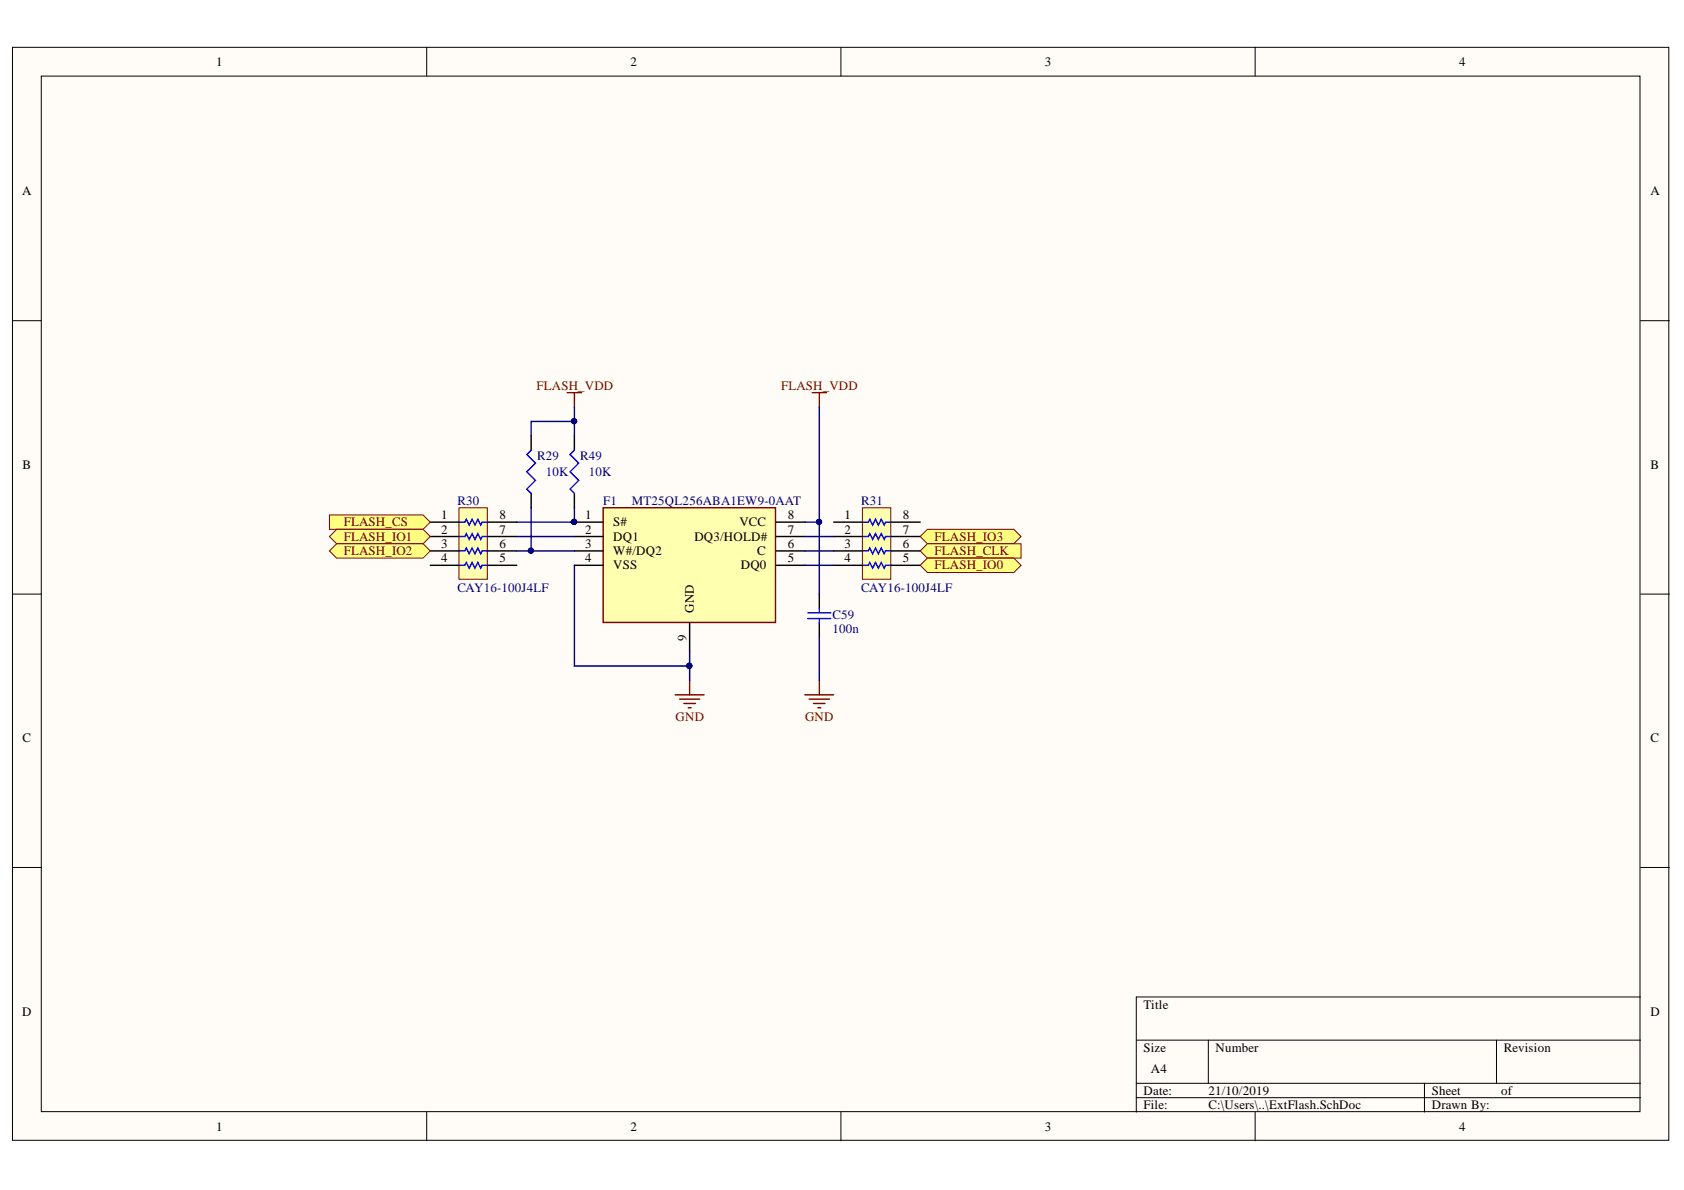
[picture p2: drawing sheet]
<svg xmlns="http://www.w3.org/2000/svg" width="297mm" height="210mm" viewBox="0 0 297 210" stroke-linecap="round" stroke-linejoin="round" font-family="sans-serif">
<defs><g id="words">
<g font-size="2.3">
<text x="38.1" y="11.7">1</text>
<text x="111.2" y="11.7">2</text>
<text x="184.3" y="11.7">3</text>
<text x="257.4" y="11.7">4</text>
<text x="3.9" y="34.5">A</text>
<text x="291.1" y="34.5">A</text>
<text x="4" y="82.7">B</text>
<text x="291.1" y="82.7">B</text>
<text x="77.8" y="91.6">1</text>
<text x="77.8" y="94.1">2</text>
<text x="88.1" y="94.1">7</text>
<text x="88.1" y="91.6">8</text>
<text x="103.2" y="91.6">1</text>
<text x="103.2" y="94.1">2</text>
<text x="108.2" y="92.8">S#</text>
<text x="108.2" y="95.4">DQ1</text>
<text x="122.5" y="95.4">DQ3/HOLD#</text>
<text x="130.4" y="92.8">VCC</text>
<text x="139" y="91.6">8</text>
<text x="139" y="94.1">7</text>
<text x="148.9" y="91.6">1</text>
<text x="148.9" y="94.1">2</text>
<text x="159.3" y="94.1">7</text>
<text x="159.3" y="91.6">8</text>
<text x="77.8" y="96.6">3</text>
<text x="77.8" y="99.2">4</text>
<text x="88.1" y="99.2">5</text>
<text x="88.1" y="96.6">6</text>
<text x="103.2" y="96.6">3</text>
<text x="103.2" y="99.2">4</text>
<text x="108.2" y="97.9">W#/DQ2</text>
<text x="108.2" y="100.4">VSS</text>
<text x="130.7" y="100.4">DQ0</text>
<text x="133.6" y="97.9">C</text>
<text x="139" y="96.6">6</text>
<text x="139" y="99.2">5</text>
<text x="148.9" y="96.6">3</text>
<text x="148.9" y="99.2">4</text>
<text x="159.3" y="99.2">5</text>
<text x="159.3" y="96.6">6</text>
<text x="121.1" y="113" transform="rotate(-90 121.1 113)">9</text>
<text x="122.4" y="108.1" transform="rotate(-90 122.4 108.1)">GND</text>
<text x="4" y="130.9">C</text>
<text x="291.1" y="130.9">C</text>
<text x="3.9" y="179.2">D</text>
<text x="201.7" y="177.9">Title</text>
<text x="291.1" y="179.2">D</text>
<text x="201.7" y="185.5">Size</text>
<text x="214.4" y="185.5">Number</text>
<text x="265.2" y="185.5">Revision</text>
<text x="203" y="189.3">A4</text>
<text x="201.7" y="193.1">Date:</text>
<text x="201.7" y="195.7">File:</text>
<text x="213.1" y="193.1">21/10/2019</text>
<text x="213.1" y="195.7">C:\Users\..\ExtFlash.SchDoc</text>
<text x="252.6" y="193.1">Sheet</text>
<text x="252.6" y="195.7">Drawn By:</text>
<text x="264.8" y="193.1">of</text>
<text x="38.1" y="199.5">1</text>
<text x="111.2" y="199.5">2</text>
<text x="184.3" y="199.5">3</text>
<text x="257.4" y="199.5">4</text>
</g>
<g font-size="2.3" fill="#800000">
<text x="94.6" y="68.8">FLASH_VDD</text>
<text x="137.8" y="68.8">FLASH_VDD</text>
<text x="60.6" y="92.8">FLASH_CS</text>
<text x="60.6" y="95.4">FLASH_IO1</text>
<text x="164.8" y="95.4">FLASH_IO3</text>
<text x="60.6" y="97.9">FLASH_IO2</text>
<text x="164.8" y="97.9">FLASH_CLK</text>
<text x="164.8" y="100.4">FLASH_IO0</text>
<text x="119.2" y="127.1">GND</text>
<text x="142" y="127.1">GND</text>
</g>
<g font-size="2.3" fill="#000080">
<text x="94.7" y="81.2">R29</text>
<text x="96.3" y="84">10K</text>
<text x="102.3" y="81.2">R49</text>
<text x="103.9" y="84">10K</text>
<text x="80.7" y="89">R30</text>
<text x="106.4" y="89">F1</text>
<text x="111.5" y="89">MT25QL256ABA1EW9-0AAT</text>
<text x="151.9" y="89">R31</text>
<text x="80.7" y="104.3">CAY16-100J4LF</text>
<text x="151.9" y="104.3">CAY16-100J4LF</text>
<text x="146.8" y="109.2">C59</text>
<text x="146.8" y="111.7">100n</text>
</g>
</g></defs>
<g fill="#fffcf8" stroke="#000" stroke-width=".18">
<path d="M2.2 8.3h292.2v192.8h-292.2z"/>
<path d="M7.3 13.4h282v182.7h-282z"/>
</g>
<g fill="none" stroke="#000" stroke-width=".18">
<path d="M75.3 8.3v5.1M148.3 8.3v5.1M221.4 8.3v5.1M2.2 56.6h5.1M289.4 56.6h5.1M2.2 104.8h5.1M289.4 104.8h5.1M2.2 153h5.1M289.4 153h5.1M289.4 175.9h-89v20.3M75.3 196.2v5M148.3 196.2v5"/>
<path d="M200.4 183.5h89M200.4 191.1h89M200.4 193.6h89M213.1 183.5v7.6M221.4 196.2v5M251.3 191.1v5.1M264 183.5v7.6"/>
</g>
<path d="M106.4 89.6h30.4v20.2h-30.4z" fill="#ffffb0" stroke="#800000" stroke-width=".25"/>
<path d="M101.3 92.1h5.1M101.3 94.6h5.1M101.3 97.2h5.1M101.3 99.7h5.1M136.9 92.1h5.1M136.9 94.6h5.1M136.9 97.2h5.1M136.9 99.7h5.1M121.6 109.9v5" fill="none" stroke="#000" stroke-width=".25"/>
<circle cx="101.3" cy="92.1" r=".46" fill="#000080" stroke="#000080" stroke-width=".18"/>
<path d="M119.1 122.6h5.1M119.9 123.3h3.5M120.6 124.1h2.1M121.4 124.8h.5M121.6 120v2.6M142 122.6h5.1M142.7 123.3h3.6M143.5 124.1h2M144.3 124.8h.5M144.5 120v2.6" fill="none" stroke="#800000" stroke-width=".25"/>
<path d="M81 89.6h5v12.6h-5z" fill="#ffffb0" stroke="#800000" stroke-width=".18"/>
<path d="M93.7 79.4l-.8 .8 1.6 1.5-1.6 1.5 1.6 1.5-1.6 1.6 .8 .7M81 92.1h1l.3-.5 .5 1 .5-1 .5 1 .5-1 .5 1 .2-.5h1.1M81 94.6h1l.3-.5 .5 1 .5-1 .5 1 .5-1 .5 1 .2-.5h1.1M81 97.2h1l.3-.5 .5 1 .5-1 .5 1 .5-1 .5 1 .2-.5h1.1M81 99.7h1l.3-.5 .5 1 .5-1 .5 1 .5-1 .5 1 .2-.5h1.1" fill="none" stroke="#00f" stroke-width=".25"/>
<path d="M93.7 76.9v2.5M75.9 92.1h5.1M75.9 94.6h5.1M75.9 97.2h5.1M75.9 99.7h5.1M86.1 92.1h5M86.1 94.6h5M86.1 97.2h5M86.1 99.7h5M93.7 87v2.6" fill="none" stroke="#000" stroke-width=".25"/>
<path d="M100 69.3h2.6M101.3 69.3v2.5M143.2 69.3h2.6M144.5 69.3v2.5" fill="none" stroke="#800000" stroke-width=".25"/>
<path d="M152.1 89.6h5v12.6h-5z" fill="#ffffb0" stroke="#800000" stroke-width=".18"/>
<path d="M152.1 92.1h1.1l.2-.5 .5 1 .5-1 .5 1 .5-1 .6 1 .2-.5h1M152.1 94.6h1.1l.2-.5 .5 1 .5-1 .5 1 .5-1 .6 1 .2-.5h1M152.1 97.2h1.1l.2-.5 .5 1 .5-1 .5 1 .5-1 .6 1 .2-.5h1M152.1 99.7h1.1l.2-.5 .5 1 .5-1 .5 1 .5-1 .6 1 .2-.5h1" fill="none" stroke="#00f" stroke-width=".25"/>
<path d="M147.1 92.1h5M147.1 94.6h5M147.1 97.2h5M147.1 99.7h5M157.2 92.1h5.1M157.2 94.6h5.1M157.2 97.2h5.1M157.2 99.7h5.1" fill="none" stroke="#000" stroke-width=".25"/>
<g fill="#ffff80" stroke="#800000" stroke-width=".18">
<path d="M58.1 90.8h16.5l1.3 1.3-1.3 1.3h-16.5z" fill-rule="evenodd"/>
<path d="M58.1 94.6l1.3-1.2h15.2l1.3 1.2-1.3 1.3h-15.2z" fill-rule="evenodd"/>
<path d="M58.1 97.2l1.3-1.3h15.2l1.3 1.3-1.3 1.2h-15.2z" fill-rule="evenodd"/>
<path d="M162.3 94.6l1.3-1.2h15.2l1.3 1.2-1.3 1.3h-15.2z" fill-rule="evenodd"/>
<path d="M162.3 97.2l1.3-1.3h16.5v2.5h-16.5z" fill-rule="evenodd"/>
<path d="M162.3 99.7l1.3-1.3h15.2l1.3 1.3-1.3 1.3h-15.2z" fill-rule="evenodd"/>
</g>
<path d="M101.3 76.9v2.5M101.3 87v2.6M144.5 104.8v2.5M144.5 109.9v2.5" fill="none" stroke="#000" stroke-width=".25"/>
<path d="M101.3 79.4l-.7 .8 1.5 1.5-1.5 1.5 1.5 1.5-1.5 1.6 .7 .7M142.5 108.1h4.1M142.5 109.1h4.1M144.5 107.3v.8M144.5 109.1v.8" fill="none" stroke="#00f" stroke-width=".25"/>
<g fill="none" stroke="#000080" stroke-width=".25">
<path d="M101.3 71.8v5.1M101.3 74.3h-7.6v2.6M144.5 71.8v20.3M91.1 97.2h10.2M91.1 94.6h10.2M93.7 89.6v7.6M101.3 99.7v17.8h20.3M101.3 89.6v2.5h-10.2M142 92.1h2.5v12.7M142 94.6h5.1M142 97.2h5.1M142 99.7h5.1"/>
<path d="M121.6 114.9v5.1M144.5 112.4v7.6"/>
</g>
<g fill="#000080" stroke="#000080" stroke-width=".18">
<circle cx="121.6" cy="117.4" r=".47"/>
<circle cx="93.6" cy="97.1" r=".46"/>
<circle cx="144.5" cy="92.1" r=".46"/>
<circle cx="101.3" cy="74.3" r=".46"/>
<circle cx="101.3" cy="92.1" r=".46"/>
</g>
<use href="#words"/>
</svg>
